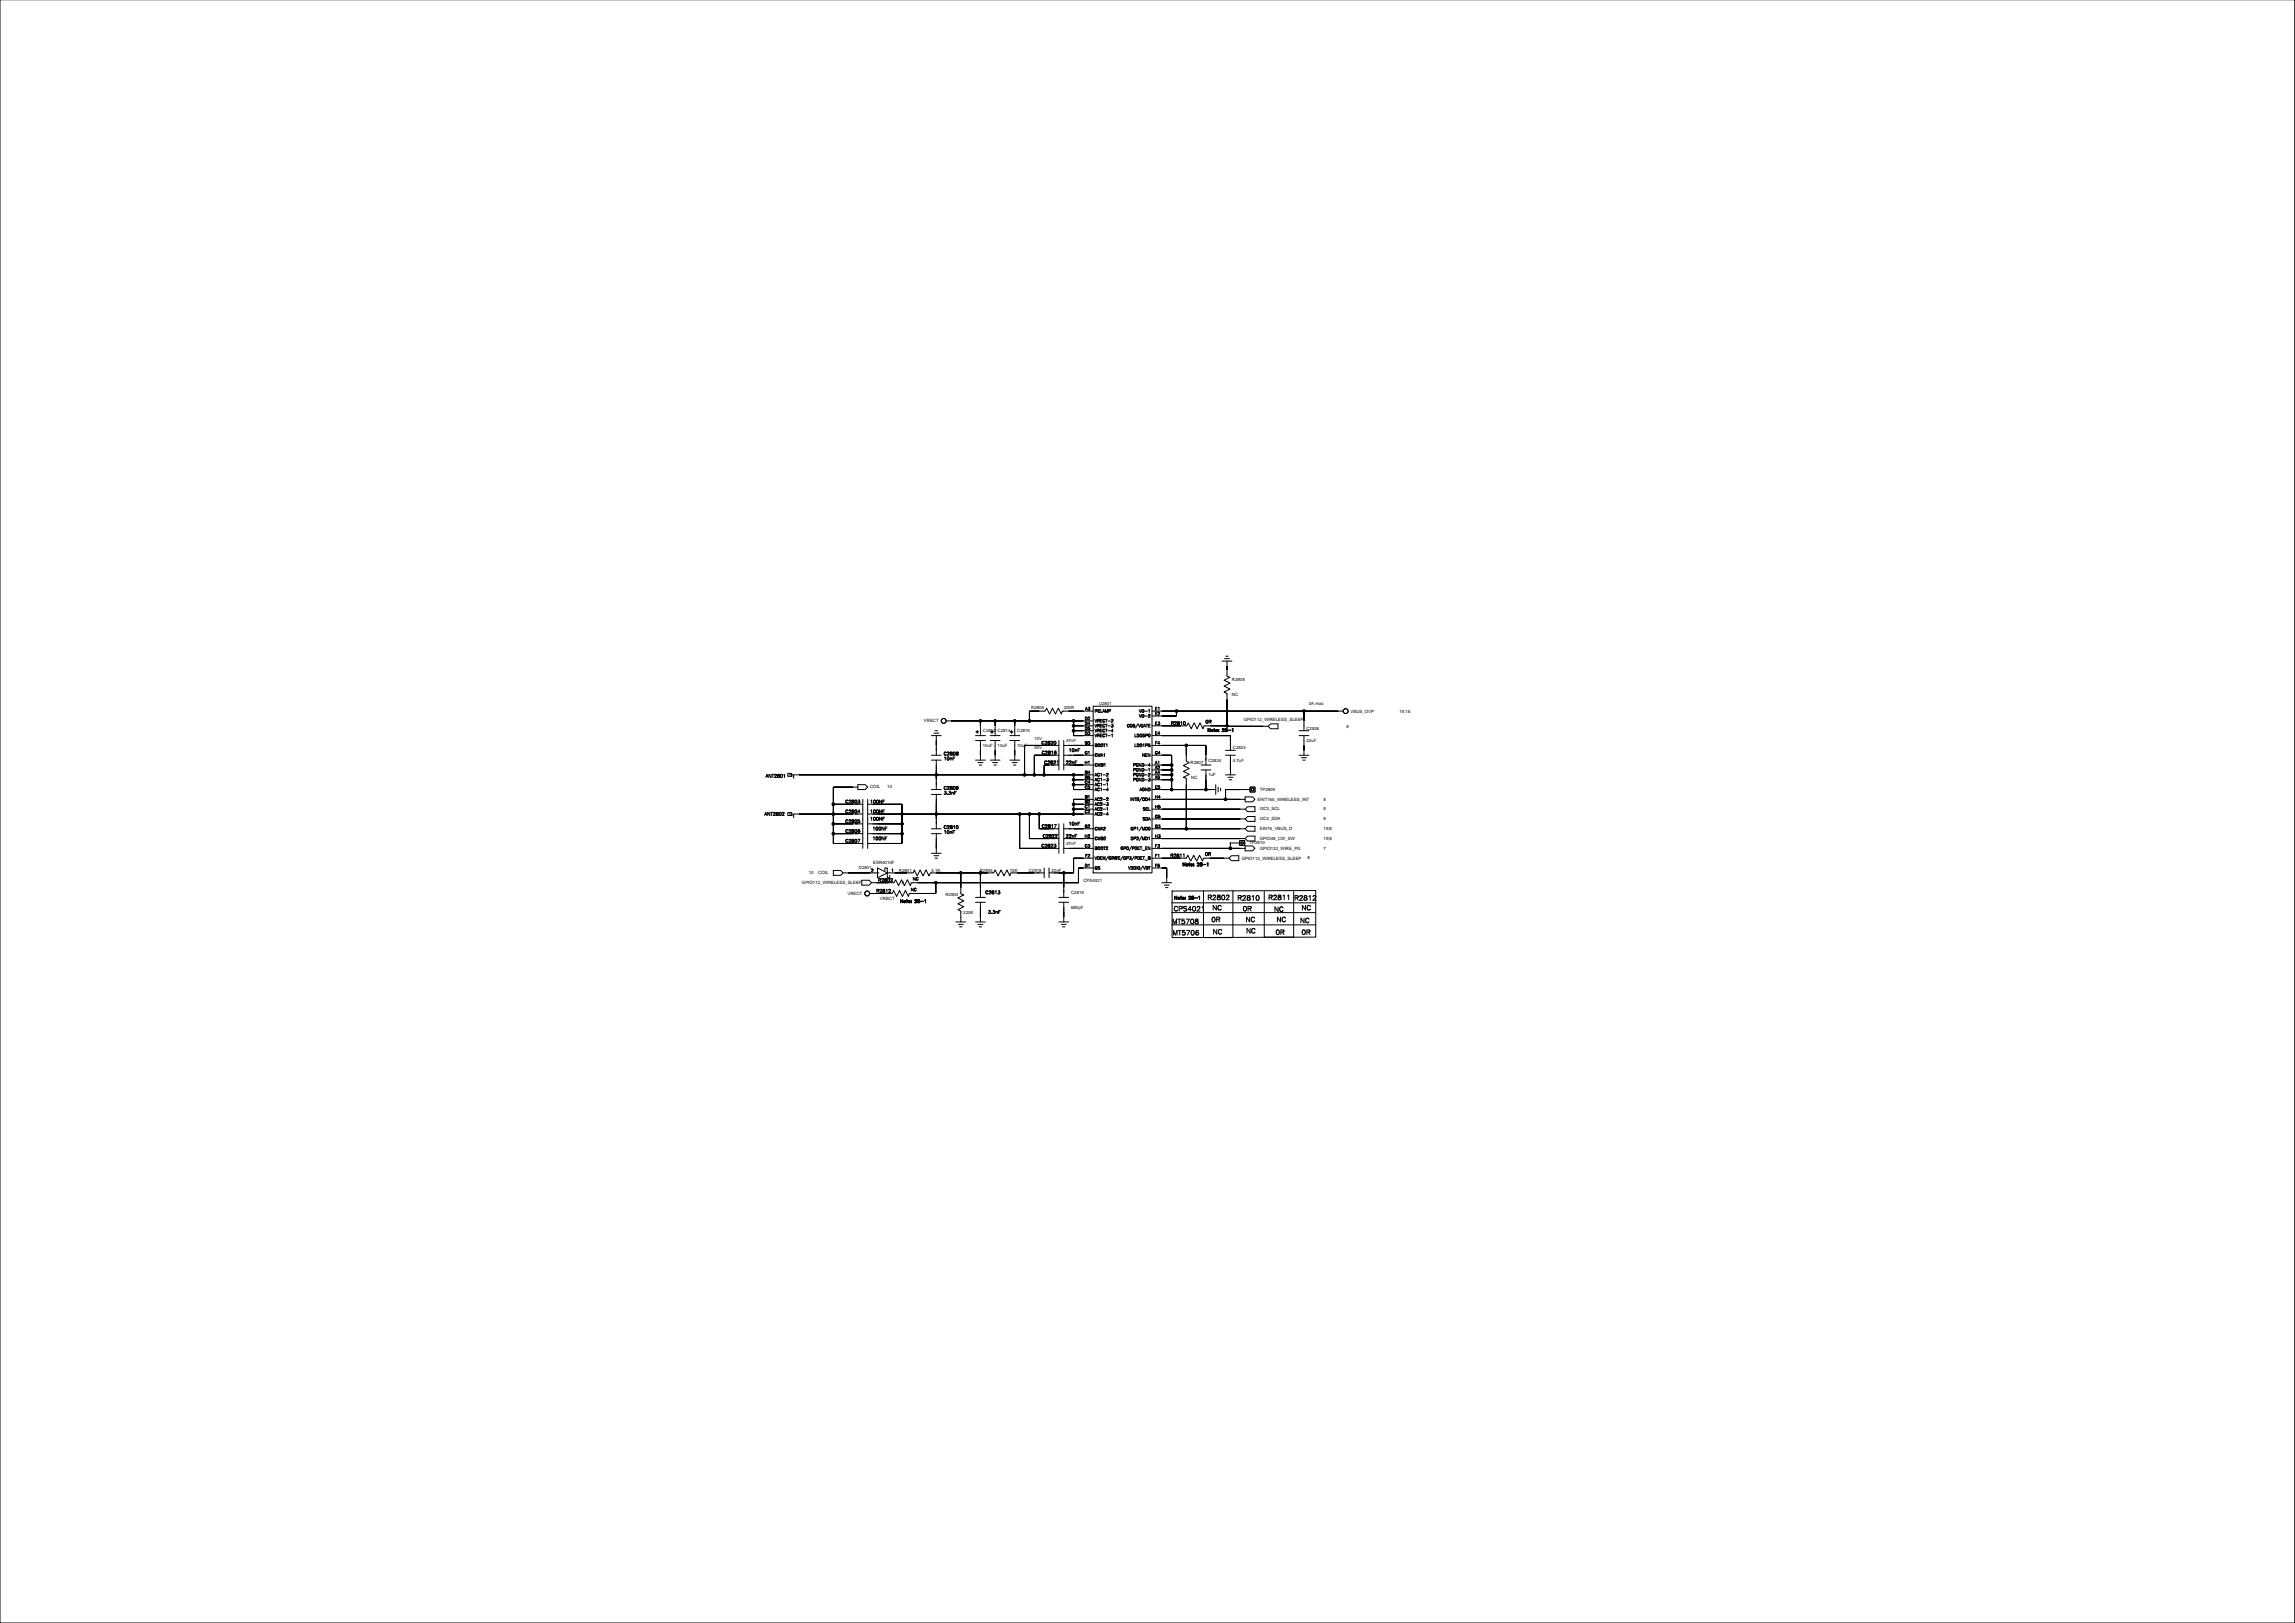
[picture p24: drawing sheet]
<svg xmlns="http://www.w3.org/2000/svg" width="1189mm" height="841mm" viewBox="0 0 1189 841" stroke-linecap="round" stroke-linejoin="round" font-family="sans-serif">
<defs><g id="words">
<g font-size="3.5">
<text x="625" y="465">R2802</text>
<text x="641" y="466">R281</text>
<text x="650" y="466">0</text>
<text x="657" y="465">R281</text>
<text x="666" y="465">1</text>
<text x="670" y="466">R281</text>
<text x="680" y="466">2</text>
<text x="608" y="471">CPS4</text>
<text x="617" y="471">021</text>
<text x="628" y="471">N</text>
<text x="631" y="471">C</text>
<text x="644" y="471">0R</text>
<text x="660" y="471">N</text>
<text x="663" y="471">C</text>
<text x="674" y="471">N</text>
<text x="677" y="471">C</text>
<text x="607" y="478">M</text>
<text x="610" y="478">T</text>
<text x="612" y="478">5708</text>
<text x="627" y="477">0R</text>
<text x="645" y="477">N</text>
<text x="648" y="477">C</text>
<text x="661" y="477">N</text>
<text x="664" y="477">C</text>
<text x="673" y="477">N</text>
<text x="676" y="477">C</text>
<text x="607" y="484">M</text>
<text x="610" y="484">T</text>
<text x="612" y="484">5706</text>
<text x="628" y="483">N</text>
<text x="631" y="483">C</text>
<text x="646" y="483">N</text>
<text x="648" y="483">C</text>
<text x="661" y="483">0R</text>
<text x="674" y="483">0R</text>
</g>
<g font-size="2.5">
<text x="607" y="375">R2810</text>
<text x="624" y="374">0R</text>
<text x="625" y="378">Note: 28-1</text>
<text x="539" y="385">C2820</text>
<text x="554" y="389">10nF</text>
<text x="489" y="391">C2808</text>
<text x="489" y="393">10nF</text>
<text x="540" y="390">C2816</text>
<text x="541" y="395">C2821</text>
<text x="552" y="395">22nF</text>
<text x="397" y="402">ANT2801</text>
<text x="489" y="411">3.3nF</text>
<text x="489" y="408">C2809</text>
<text x="438" y="416">C2803</text>
<text x="451" y="416">100NF</text>
<text x="396" y="422">ANT2802</text>
<text x="438" y="421">C2804</text>
<text x="438" y="426">C2805</text>
<text x="451" y="421">100NF</text>
<text x="451" y="424">100NF</text>
<text x="438" y="431">C2806</text>
<text x="452" y="429">100NF</text>
<text x="489" y="429">C2810</text>
<text x="489" y="431">10nF</text>
<text x="540" y="428">C2817</text>
<text x="554" y="427">10nF</text>
<text x="438" y="436">C2807</text>
<text x="452" y="435">100NF</text>
<text x="540" y="433">C2822</text>
<text x="552" y="433">22nF</text>
<text x="539" y="438">C2823</text>
<text x="606" y="443">R2811</text>
<text x="624" y="443">0R</text>
<text x="613" y="448">Note: 28-1</text>
<text x="454" y="462">R2812</text>
<text x="455" y="456">R2802</text>
<text x="466" y="467">Note: 28-1</text>
<text x="510" y="462">C2813</text>
<text x="608" y="465">Note: 28-1</text>
<text x="512" y="473">3.3nF</text>
</g>
<g font-size="2.3">
<text x="638" y="353">R2808</text>
<text x="638" y="360">NC</text>
<text x="678" y="365">3A max</text>
<text x="534" y="367">R2806</text>
<text x="551" y="367">200R</text>
<text x="700" y="369">VBUS_OVP</text>
<text x="725" y="369">19;16</text>
<text x="479" y="374">VRECT</text>
<text x="644" y="373">GPIO112_WIRELESS_SLEEP</text>
<text x="677" y="378">C2826</text>
<text x="698" y="377">8</text>
<text x="509" y="379">C2812</text>
<text x="517" y="379">C2814</text>
<text x="527" y="379">C2815</text>
<text x="536" y="383">10V</text>
<text x="509" y="387">10uF</text>
<text x="517" y="387">10uF</text>
<text x="527" y="387">10uF</text>
<text x="536" y="388">50V</text>
<text x="552" y="384">47nF</text>
<text x="639" y="388">C2825</text>
<text x="677" y="384">22uF</text>
<text x="617" y="396">R2807</text>
<text x="626" y="394">C2824</text>
<text x="639" y="394">4.7uF</text>
<text x="617" y="403">NC</text>
<text x="626" y="402">1uF</text>
<text x="451" y="408">COIL</text>
<text x="460" y="408">10</text>
<text x="653" y="410">TP2809</text>
<text x="651" y="415">EINT165_WIRELESS_INT</text>
<text x="653" y="420">I2C3_SCL</text>
<text x="686" y="420">8</text>
<text x="686" y="415">8</text>
<text x="653" y="425">I2C3_SDA</text>
<text x="686" y="425">8</text>
<text x="653" y="430">EINT6_VBUS_D</text>
<text x="686" y="430">19;8</text>
<text x="552" y="438">47nF</text>
<text x="647" y="437">TP2810</text>
<text x="653" y="435">GPIO48_CW_SW</text>
<text x="686" y="435">19;8</text>
<text x="653" y="440">GPIO132_WIRE_PG</text>
<text x="686" y="440">7</text>
<text x="452" y="448">ESR4010F</text>
<text x="643" y="445">GPIO112_WIRELESS_SLEEP</text>
<text x="677" y="445">8</text>
<text x="419" y="453">10</text>
<text x="424" y="453">COIL</text>
<text x="466" y="452">R2801</text>
<text x="482" y="452">5.1K</text>
<text x="508" y="452">R2805</text>
<text x="523" y="452">10K</text>
<text x="533" y="452">C2818</text>
<text x="545" y="452">22nF</text>
<text x="415" y="458">GPIO112_WIRELESS_SLEEP</text>
<text x="467" y="458">8</text>
<text x="561" y="457">CPS4021</text>
<text x="439" y="464">VRECT</text>
<text x="456" y="466">VRECT</text>
<text x="490" y="464">R2804</text>
<text x="555" y="463">C2819</text>
<text x="499" y="473">220K</text>
<text x="555" y="471">680pF</text>
</g>
<g font-size="2.2">
<text x="569" y="365">U2801</text>
<text x="445" y="450">D2801</text>
</g>
<g font-size="2.1">
<text x="562" y="367">A3</text>
<text x="567" y="369">PCLAMP</text>
<text x="590" y="369">VO-1</text>
<text x="590" y="371">VO-2</text>
<text x="598" y="367">E1</text>
<text x="598" y="370">E2</text>
<text x="562" y="377">D5</text>
<text x="562" y="375">D4</text>
<text x="562" y="372">D2</text>
<text x="567" y="374">VRECT-2</text>
<text x="567" y="376">VRECT-3</text>
<text x="584" y="376">OD5/VGATE</text>
<text x="598" y="375">E3</text>
<text x="505" y="379">+</text>
<text x="513" y="379">+</text>
<text x="523" y="379">+</text>
<text x="562" y="380">D3</text>
<text x="567" y="381">VRECT-1</text>
<text x="567" y="379">VRECT-4</text>
<text x="588" y="381">LDO5P0</text>
<text x="598" y="380">E4</text>
<text x="562" y="385">B3</text>
<text x="567" y="386">BOOT1</text>
<text x="588" y="386">LDO1P5</text>
<text x="598" y="385">F4</text>
<text x="562" y="395">H1</text>
<text x="562" y="390">G1</text>
<text x="567" y="391">CMA1</text>
<text x="592" y="391">NEN</text>
<text x="598" y="390">G4</text>
<text x="598" y="395">A1</text>
<text x="562" y="400">B4</text>
<text x="567" y="402">AC1-2</text>
<text x="567" y="396">CMB1</text>
<text x="587" y="396">PGND-4</text>
<text x="587" y="399">PGND-1</text>
<text x="587" y="402">PGND-2</text>
<text x="598" y="400">A4</text>
<text x="598" y="398">A2</text>
<text x="410" y="403">1</text>
<text x="562" y="408">C5</text>
<text x="562" y="405">C4</text>
<text x="562" y="403">B5</text>
<text x="567" y="404">AC1-3</text>
<text x="567" y="407">AC1-1</text>
<text x="587" y="404">PGND-3</text>
<text x="598" y="408">E5</text>
<text x="598" y="403">A5</text>
<text x="562" y="413">B1</text>
<text x="567" y="409">AC1-4</text>
<text x="590" y="409">AGND</text>
<text x="598" y="413">H4</text>
<text x="562" y="418">C1</text>
<text x="562" y="416">B2</text>
<text x="567" y="414">AC2-2</text>
<text x="567" y="417">AC2-3</text>
<text x="567" y="419">AC2-1</text>
<text x="585" y="414">INTB/OD4</text>
<text x="592" y="419">SCL</text>
<text x="598" y="418">H5</text>
<text x="410" y="423">1</text>
<text x="562" y="421">C2</text>
<text x="567" y="422">AC2-4</text>
<text x="592" y="424">SDA</text>
<text x="598" y="423">G5</text>
<text x="562" y="428">G2</text>
<text x="567" y="429">CMA2</text>
<text x="586" y="429">GP1/MD0</text>
<text x="598" y="428">G3</text>
<text x="562" y="433">H2</text>
<text x="567" y="435">CMB2</text>
<text x="586" y="435">DP2/MD1</text>
<text x="598" y="433">H3</text>
<text x="562" y="438">C3</text>
<text x="562" y="444">F2</text>
<text x="567" y="440">BOOT2</text>
<text x="580" y="440">GP0/PDET_EN</text>
<text x="598" y="438">F3</text>
<text x="598" y="444">F1</text>
<text x="562" y="449">D1</text>
<text x="567" y="450">QS</text>
<text x="567" y="445">VDEM/GPN4TC/GP3/PDET_B</text>
<text x="584" y="450">VDDIO/VBT</text>
<text x="598" y="449">F5</text>
<text x="451" y="451">2</text>
<text x="462" y="451">1</text>
<text x="473" y="455">NC</text>
<text x="472" y="461">NC</text>
</g>
</g></defs>
<g fill="none" stroke="#000" stroke-width=".52">
<path d="M0 0v841h1189v-841M635 340h1M633 342h5M634 341h3M636 345h.1M636 342v8l1 1-3 1 3 2-3 1 3 2-3 1 2 1v17h-12l-1 1-1-3-2 3-1-3-2 3-1-3-1 2h-18M484 380h2M484 378h2M490 373h76M493 373h.1M508 373v8M516 373v8"/>
<path d="M526 373v8M556 378h10M556 373v8h10M556 376h10M566 366h31v86h-31zM566 368h-16v2l-2-3-1 3-2-3-1 3-2-3-1 1h-8v5M589 375l-1 2M597 368h99M609 368v3h-12M636 376h21M654 376h.1M657 376l1-1h4v2h-4z"/>
<path d="M673 378h5M675 368v10M693 368h.1M482 391h6M482 381h6M482 394h6M485 384h.1M485 381v10M485 394v15M505 381h5M505 384h5M505 394h5"/>
<path d="M507 395h2M507 396h2M508 391h.1M508 384v10M513 381h5M513 384h5M513 394h5M514 395h3M515 396h1M516 391h.1M516 384v10M523 381h5"/>
<path d="M523 384h5M523 394h5M524 395h3M525 396h1M526 391h.1M526 384v10M549 396h-8v5M549 391h-13v10M549 386h-18v15M549 384v15M551 396h15M551 391h15"/>
<path d="M551 384v15M551 386h15M597 386h28v10M597 396h10M597 399h10M597 381h40v8M597 391h10v18M615 386v8l1 1-3 2 3 1-3 2 3 1-3 2h2v26M622 396h5M622 399h5M625 399v10M635 389h5"/>
<path d="M635 391h5M637 399h.1M637 391v10M673 391h5M673 381h5M674 392h3M675 394h1M675 389h.1M675 381v10M408 401h2v1h-2zM409 401h157M432 417h15"/>
<path d="M442 408h.1M444 406h4l1 2-1 1h-4zM444 408h-12v29h15M447 414v25M449 417h18v20h-18M449 414v25M482 409h6M482 412h6M485 412v17M556 419h10M556 401v8h10M556 404h10"/>
<path d="M556 417h10M556 406h10M566 414h-10v8M592 413l-2 2M597 419h48M597 409h33M597 414h48M597 401h10M597 404h10M627 409h.1M630 406v6M631 408v2"/>
<path d="M632 408v2M635 401h5M636 403h3M637 404h1M642 419h.1M642 414h.1M645 419l1-1h4v2h-4zM645 413h4l1 1-1 1h-4zM648 408h2v2h-2zM648 409h-13v5M408 421h2v1h-2zM409 422h38"/>
<path d="M432 427h15M432 432h15M449 422h117M449 427h18M449 432h18M482 429h6M482 432h6M485 439h.1M485 432v10M528 422v17h21M533 422v12h16M538 422v7h11"/>
<path d="M549 427v15M551 427v15M551 439h15M551 434h15M551 429h15M591 433l-1 3M591 428l-1 2M597 424h48M597 439h48M597 434h48M597 429h48M637 437h5"/>
<path d="M637 437v2M642 435h3v3h-3zM642 424h.1M642 439h.1M642 434h.1M642 429h.1M645 424l1-1h4v2h-4zM645 438h4l1 1-1 2h-4zM645 434l1-1h4v3h-4zM645 429l1-1h4v3h-4zM432 451h4l1 1-1 1h-4zM437 452h18"/>
<path d="M439 452h.1M446 456h4l2 1-2 1h-4zM454 457h.1M455 450l5 2-5 3zM458 451v-1h2v5h1v-2M460 452h13l1-1 1 3 2-3 1 3 2-3 1 3 1-2h33l1-1 1 3 2-3 1 3 2-3 1 3 1-2h17M482 442h6M484 443h2M484 445h2M485 457v6h-14v1l-2-3-1 3-2-3-2 3-1-3-1 2h-12M498 452v11l1 1-3 1 3 2-3 1 3 2-3 1 2 1v6M508 452v13"/>
<path d="M541 450v5M543 450v5M551 452v13M566 450h-7v7h-87v2l-2-3-1 3-2-3-2 3-1-3-1 1h-11M566 445h-10v7h-13M592 449l-1 2M597 445h18v-2l2 3 1-3 2 3 1-3 2 3v-1h14M597 450h7v7M602 457h5M603 458h3M604 460h1M604 455h.1"/>
<path d="M634 445h.1M637 445l1-2h4v3h-4zM453 463h.1M495 478h5M496 479h3M498 475h.1M505 465h5M505 467h5M505 478h5M507 479h2M508 475h.1M508 467v11"/>
<path d="M549 465h5M549 467h5M549 478h5M550 479h2M551 475h.1M551 467v11M607 473h75M607 468h74M607 479h75M607 462l75-1v24l-75 1zM623 461v25h16v-25M655 462v23h15v-23"/>
<path d="M497 480h1M507 480h2M550 480h2"/>
<circle cx="489" cy="373" r="1.3"/>
<circle cx="508" cy="373" r=".6"/>
<circle cx="516" cy="373" r=".6"/>
<circle cx="526" cy="373" r=".6"/>
<circle cx="533" cy="373" r=".6"/>
<circle cx="556" cy="373" r=".6"/>
<circle cx="556" cy="378" r=".6"/>
<circle cx="556" cy="376" r=".6"/>
<circle cx="609" cy="368" r=".6"/>
<circle cx="636" cy="376" r=".6"/>
<circle cx="675" cy="368" r=".6"/>
<circle cx="697" cy="368" r="1.3"/>
<circle cx="607" cy="396" r=".6"/>
<circle cx="607" cy="399" r=".6"/>
<circle cx="615" cy="386" r=".6"/>
<circle cx="432" cy="417" r=".6"/>
<circle cx="485" cy="401" r=".6"/>
<circle cx="531" cy="401" r=".6"/>
<circle cx="536" cy="401" r=".6"/>
<circle cx="541" cy="401" r=".6"/>
<circle cx="556" cy="401" r=".6"/>
<circle cx="556" cy="417" r=".6"/>
<circle cx="556" cy="419" r=".6"/>
<circle cx="556" cy="406" r=".6"/>
<circle cx="556" cy="404" r=".6"/>
<circle cx="607" cy="401" r=".6"/>
<circle cx="607" cy="409" r=".6"/>
<circle cx="607" cy="404" r=".6"/>
<circle cx="625" cy="409" r=".6"/>
<circle cx="635" cy="414" r=".6"/>
<circle cx="649" cy="409" r=".6"/>
<circle cx="432" cy="432" r=".6"/>
<circle cx="432" cy="422" r=".6"/>
<circle cx="432" cy="427" r=".6"/>
<circle cx="467" cy="432" r=".6"/>
<circle cx="467" cy="422" r=".6"/>
<circle cx="467" cy="427" r=".6"/>
<circle cx="485" cy="422" r=".6"/>
<circle cx="528" cy="422" r=".6"/>
<circle cx="533" cy="422" r=".6"/>
<circle cx="538" cy="422" r=".6"/>
<circle cx="556" cy="422" r=".6"/>
<circle cx="615" cy="429" r=".6"/>
<circle cx="637" cy="439" r=".6"/>
<circle cx="643" cy="437" r=".6"/>
<circle cx="485" cy="457" r=".6"/>
<circle cx="498" cy="452" r=".6"/>
<circle cx="508" cy="452" r=".6"/>
<circle cx="551" cy="452" r=".6"/>
<circle cx="449" cy="463" r="1.3"/>
</g>
<g fill="#000" stroke="#000" stroke-width=".52">
<path d="M636 345v2z" fill-rule="evenodd"/>
<path d="M493 373h15z" fill-rule="evenodd"/>
<path d="M508 373v3z" fill-rule="evenodd"/>
<path d="M516 373v3z" fill-rule="evenodd"/>
<path d="M508 373h8z" fill-rule="evenodd"/>
<path d="M526 373v3z" fill-rule="evenodd"/>
<path d="M516 373h10z" fill-rule="evenodd"/>
<path d="M533 368v5z" fill-rule="evenodd"/>
<path d="M526 373h7z" fill-rule="evenodd"/>
<path d="M533 368h5z" fill-rule="evenodd"/>
<path d="M556 378v3z" fill-rule="evenodd"/>
<path d="M556 376v2z" fill-rule="evenodd"/>
<path d="M556 373v3z" fill-rule="evenodd"/>
<path d="M533 373h23z" fill-rule="evenodd"/>
<path d="M554 368h7z" fill-rule="evenodd"/>
<path d="M556 378h5z" fill-rule="evenodd"/>
<path d="M556 376h5z" fill-rule="evenodd"/>
<path d="M556 373h5z" fill-rule="evenodd"/>
<path d="M602 371h7z" fill-rule="evenodd"/>
<path d="M609 368v3z" fill-rule="evenodd"/>
<path d="M602 368h7z" fill-rule="evenodd"/>
<path d="M602 376h10z" fill-rule="evenodd"/>
<path d="M627 376h9z" fill-rule="evenodd"/>
<path d="M636 362v14z" fill-rule="evenodd"/>
<path d="M636 376h18z" fill-rule="evenodd"/>
<path d="M675 368v5z" fill-rule="evenodd"/>
<path d="M609 368h66z" fill-rule="evenodd"/>
<path d="M675 368h18z" fill-rule="evenodd"/>
<path d="M485 384v2z" fill-rule="evenodd"/>
<path d="M485 399v2z" fill-rule="evenodd"/>
<path d="M508 389v2z" fill-rule="evenodd"/>
<path d="M516 389v2z" fill-rule="evenodd"/>
<path d="M526 389v2z" fill-rule="evenodd"/>
<path d="M531 386v15z" fill-rule="evenodd"/>
<path d="M536 391v10z" fill-rule="evenodd"/>
<path d="M541 396v5z" fill-rule="evenodd"/>
<path d="M536 391h7z" fill-rule="evenodd"/>
<path d="M541 396h2z" fill-rule="evenodd"/>
<path d="M531 386h12z" fill-rule="evenodd"/>
<path d="M556 386h5z" fill-rule="evenodd"/>
<path d="M556 391h5z" fill-rule="evenodd"/>
<path d="M556 396h5z" fill-rule="evenodd"/>
<path d="M556 381h5z" fill-rule="evenodd"/>
<path d="M602 399h5z" fill-rule="evenodd"/>
<path d="M602 396h5z" fill-rule="evenodd"/>
<path d="M602 391h5z" fill-rule="evenodd"/>
<path d="M607 391v5z" fill-rule="evenodd"/>
<path d="M607 396v3z" fill-rule="evenodd"/>
<path d="M607 399v2z" fill-rule="evenodd"/>
<path d="M602 386h13z" fill-rule="evenodd"/>
<path d="M615 386v5z" fill-rule="evenodd"/>
<path d="M625 386v5z" fill-rule="evenodd"/>
<path d="M615 386h10z" fill-rule="evenodd"/>
<path d="M602 381h35z" fill-rule="evenodd"/>
<path d="M637 381v3z" fill-rule="evenodd"/>
<path d="M637 396v3z" fill-rule="evenodd"/>
<path d="M675 386v3z" fill-rule="evenodd"/>
<path d="M432 417v5z" fill-rule="evenodd"/>
<path d="M432 408v9z" fill-rule="evenodd"/>
<path d="M432 417h10z" fill-rule="evenodd"/>
<path d="M432 408h10z" fill-rule="evenodd"/>
<path d="M467 417v5z" fill-rule="evenodd"/>
<path d="M455 417h12z" fill-rule="evenodd"/>
<path d="M485 417v5z" fill-rule="evenodd"/>
<path d="M485 401v3z" fill-rule="evenodd"/>
<path d="M414 401h71z" fill-rule="evenodd"/>
<path d="M485 401h46z" fill-rule="evenodd"/>
<path d="M531 401h5z" fill-rule="evenodd"/>
<path d="M536 401h5z" fill-rule="evenodd"/>
<path d="M556 414v3z" fill-rule="evenodd"/>
<path d="M556 419v3z" fill-rule="evenodd"/>
<path d="M556 417v2z" fill-rule="evenodd"/>
<path d="M556 406v3z" fill-rule="evenodd"/>
<path d="M556 404v2z" fill-rule="evenodd"/>
<path d="M556 401v3z" fill-rule="evenodd"/>
<path d="M541 401h15z" fill-rule="evenodd"/>
<path d="M556 419h5z" fill-rule="evenodd"/>
<path d="M556 417h5z" fill-rule="evenodd"/>
<path d="M556 414h5z" fill-rule="evenodd"/>
<path d="M556 404h5z" fill-rule="evenodd"/>
<path d="M556 409h5z" fill-rule="evenodd"/>
<path d="M556 406h5z" fill-rule="evenodd"/>
<path d="M556 401h5z" fill-rule="evenodd"/>
<path d="M602 404h5z" fill-rule="evenodd"/>
<path d="M602 409h5z" fill-rule="evenodd"/>
<path d="M607 404v5z" fill-rule="evenodd"/>
<path d="M607 401v3z" fill-rule="evenodd"/>
<path d="M602 401h5z" fill-rule="evenodd"/>
<path d="M615 406v23z" fill-rule="evenodd"/>
<path d="M625 404v5z" fill-rule="evenodd"/>
<path d="M607 409h18z" fill-rule="evenodd"/>
<path d="M625 409h2z" fill-rule="evenodd"/>
<path d="M635 409v5z" fill-rule="evenodd"/>
<path d="M602 414h33z" fill-rule="evenodd"/>
<path d="M602 419h40z" fill-rule="evenodd"/>
<path d="M635 409h7z" fill-rule="evenodd"/>
<path d="M635 414h7z" fill-rule="evenodd"/>
<path d="M432 432v5z" fill-rule="evenodd"/>
<path d="M432 427v5z" fill-rule="evenodd"/>
<path d="M432 422v5z" fill-rule="evenodd"/>
<path d="M414 422h18z" fill-rule="evenodd"/>
<path d="M432 432h10z" fill-rule="evenodd"/>
<path d="M432 437h10z" fill-rule="evenodd"/>
<path d="M432 427h10z" fill-rule="evenodd"/>
<path d="M432 422h10z" fill-rule="evenodd"/>
<path d="M455 427h12z" fill-rule="evenodd"/>
<path d="M455 437h12z" fill-rule="evenodd"/>
<path d="M467 432v5z" fill-rule="evenodd"/>
<path d="M455 432h12z" fill-rule="evenodd"/>
<path d="M455 422h12z" fill-rule="evenodd"/>
<path d="M467 422v5z" fill-rule="evenodd"/>
<path d="M467 427v5z" fill-rule="evenodd"/>
<path d="M485 437v2z" fill-rule="evenodd"/>
<path d="M467 422h18z" fill-rule="evenodd"/>
<path d="M485 422v2z" fill-rule="evenodd"/>
<path d="M528 422v17z" fill-rule="evenodd"/>
<path d="M485 422h43z" fill-rule="evenodd"/>
<path d="M533 422v12z" fill-rule="evenodd"/>
<path d="M528 422h5z" fill-rule="evenodd"/>
<path d="M533 422h5z" fill-rule="evenodd"/>
<path d="M538 422v7z" fill-rule="evenodd"/>
<path d="M538 429h5z" fill-rule="evenodd"/>
<path d="M528 439h15z" fill-rule="evenodd"/>
<path d="M533 434h10z" fill-rule="evenodd"/>
<path d="M538 422h18z" fill-rule="evenodd"/>
<path d="M556 429h5z" fill-rule="evenodd"/>
<path d="M556 434h5z" fill-rule="evenodd"/>
<path d="M556 439h5z" fill-rule="evenodd"/>
<path d="M556 422h5z" fill-rule="evenodd"/>
<path d="M602 429h13z" fill-rule="evenodd"/>
<path d="M637 437v2z" fill-rule="evenodd"/>
<path d="M602 439h35z" fill-rule="evenodd"/>
<path d="M602 424h40z" fill-rule="evenodd"/>
<path d="M602 434h40z" fill-rule="evenodd"/>
<path d="M637 439h5z" fill-rule="evenodd"/>
<path d="M615 429h27z" fill-rule="evenodd"/>
<path d="M439 452h12z" fill-rule="evenodd"/>
<path d="M454 457h6z" fill-rule="evenodd"/>
<path d="M463 452h7z" fill-rule="evenodd"/>
<path d="M485 457v6z" fill-rule="evenodd"/>
<path d="M475 457h10z" fill-rule="evenodd"/>
<path d="M498 452v8z" fill-rule="evenodd"/>
<path d="M485 452h13z" fill-rule="evenodd"/>
<path d="M508 452v8z" fill-rule="evenodd"/>
<path d="M498 452h10z" fill-rule="evenodd"/>
<path d="M508 452h4z" fill-rule="evenodd"/>
<path d="M527 452h9z" fill-rule="evenodd"/>
<path d="M551 452v8z" fill-rule="evenodd"/>
<path d="M549 452h2z" fill-rule="evenodd"/>
<path d="M551 452h5z" fill-rule="evenodd"/>
<path d="M556 445v7z" fill-rule="evenodd"/>
<path d="M559 450v7z" fill-rule="evenodd"/>
<path d="M485 457h74z" fill-rule="evenodd"/>
<path d="M556 445h5z" fill-rule="evenodd"/>
<path d="M559 450h2z" fill-rule="evenodd"/>
<path d="M604 450v5z" fill-rule="evenodd"/>
<path d="M602 450h2z" fill-rule="evenodd"/>
<path d="M602 445h9z" fill-rule="evenodd"/>
<path d="M627 445h7z" fill-rule="evenodd"/>
<path d="M453 463h6z" fill-rule="evenodd"/>
<path d="M474 463h11z" fill-rule="evenodd"/>
<path d="M508 472v3z" fill-rule="evenodd"/>
<path d="M551 472v3z" fill-rule="evenodd"/>
<circle cx="508" cy="373" r=".6"/>
<circle cx="516" cy="373" r=".6"/>
<circle cx="526" cy="373" r=".6"/>
<circle cx="533" cy="373" r=".6"/>
<circle cx="556" cy="373" r=".6"/>
<circle cx="556" cy="378" r=".6"/>
<circle cx="556" cy="376" r=".6"/>
<circle cx="609" cy="368" r=".6"/>
<circle cx="636" cy="376" r=".6"/>
<circle cx="675" cy="368" r=".6"/>
<circle cx="607" cy="396" r=".6"/>
<circle cx="607" cy="399" r=".6"/>
<circle cx="615" cy="386" r=".6"/>
<circle cx="432" cy="417" r=".6"/>
<circle cx="485" cy="401" r=".6"/>
<circle cx="531" cy="401" r=".6"/>
<circle cx="536" cy="401" r=".6"/>
<circle cx="541" cy="401" r=".6"/>
<circle cx="556" cy="401" r=".6"/>
<circle cx="556" cy="417" r=".6"/>
<circle cx="556" cy="419" r=".6"/>
<circle cx="556" cy="406" r=".6"/>
<circle cx="556" cy="404" r=".6"/>
<circle cx="607" cy="401" r=".6"/>
<circle cx="607" cy="409" r=".6"/>
<circle cx="607" cy="404" r=".6"/>
<circle cx="625" cy="409" r=".6"/>
<circle cx="635" cy="414" r=".6"/>
<circle cx="432" cy="432" r=".6"/>
<circle cx="432" cy="422" r=".6"/>
<circle cx="432" cy="427" r=".6"/>
<circle cx="467" cy="432" r=".6"/>
<circle cx="467" cy="422" r=".6"/>
<circle cx="467" cy="427" r=".6"/>
<circle cx="485" cy="422" r=".6"/>
<circle cx="528" cy="422" r=".6"/>
<circle cx="533" cy="422" r=".6"/>
<circle cx="538" cy="422" r=".6"/>
<circle cx="556" cy="422" r=".6"/>
<circle cx="615" cy="429" r=".6"/>
<circle cx="637" cy="439" r=".6"/>
<circle cx="485" cy="457" r=".6"/>
<circle cx="498" cy="452" r=".6"/>
<circle cx="508" cy="452" r=".6"/>
<circle cx="551" cy="452" r=".6"/>
</g>
<use href="#words"/>
</svg>
